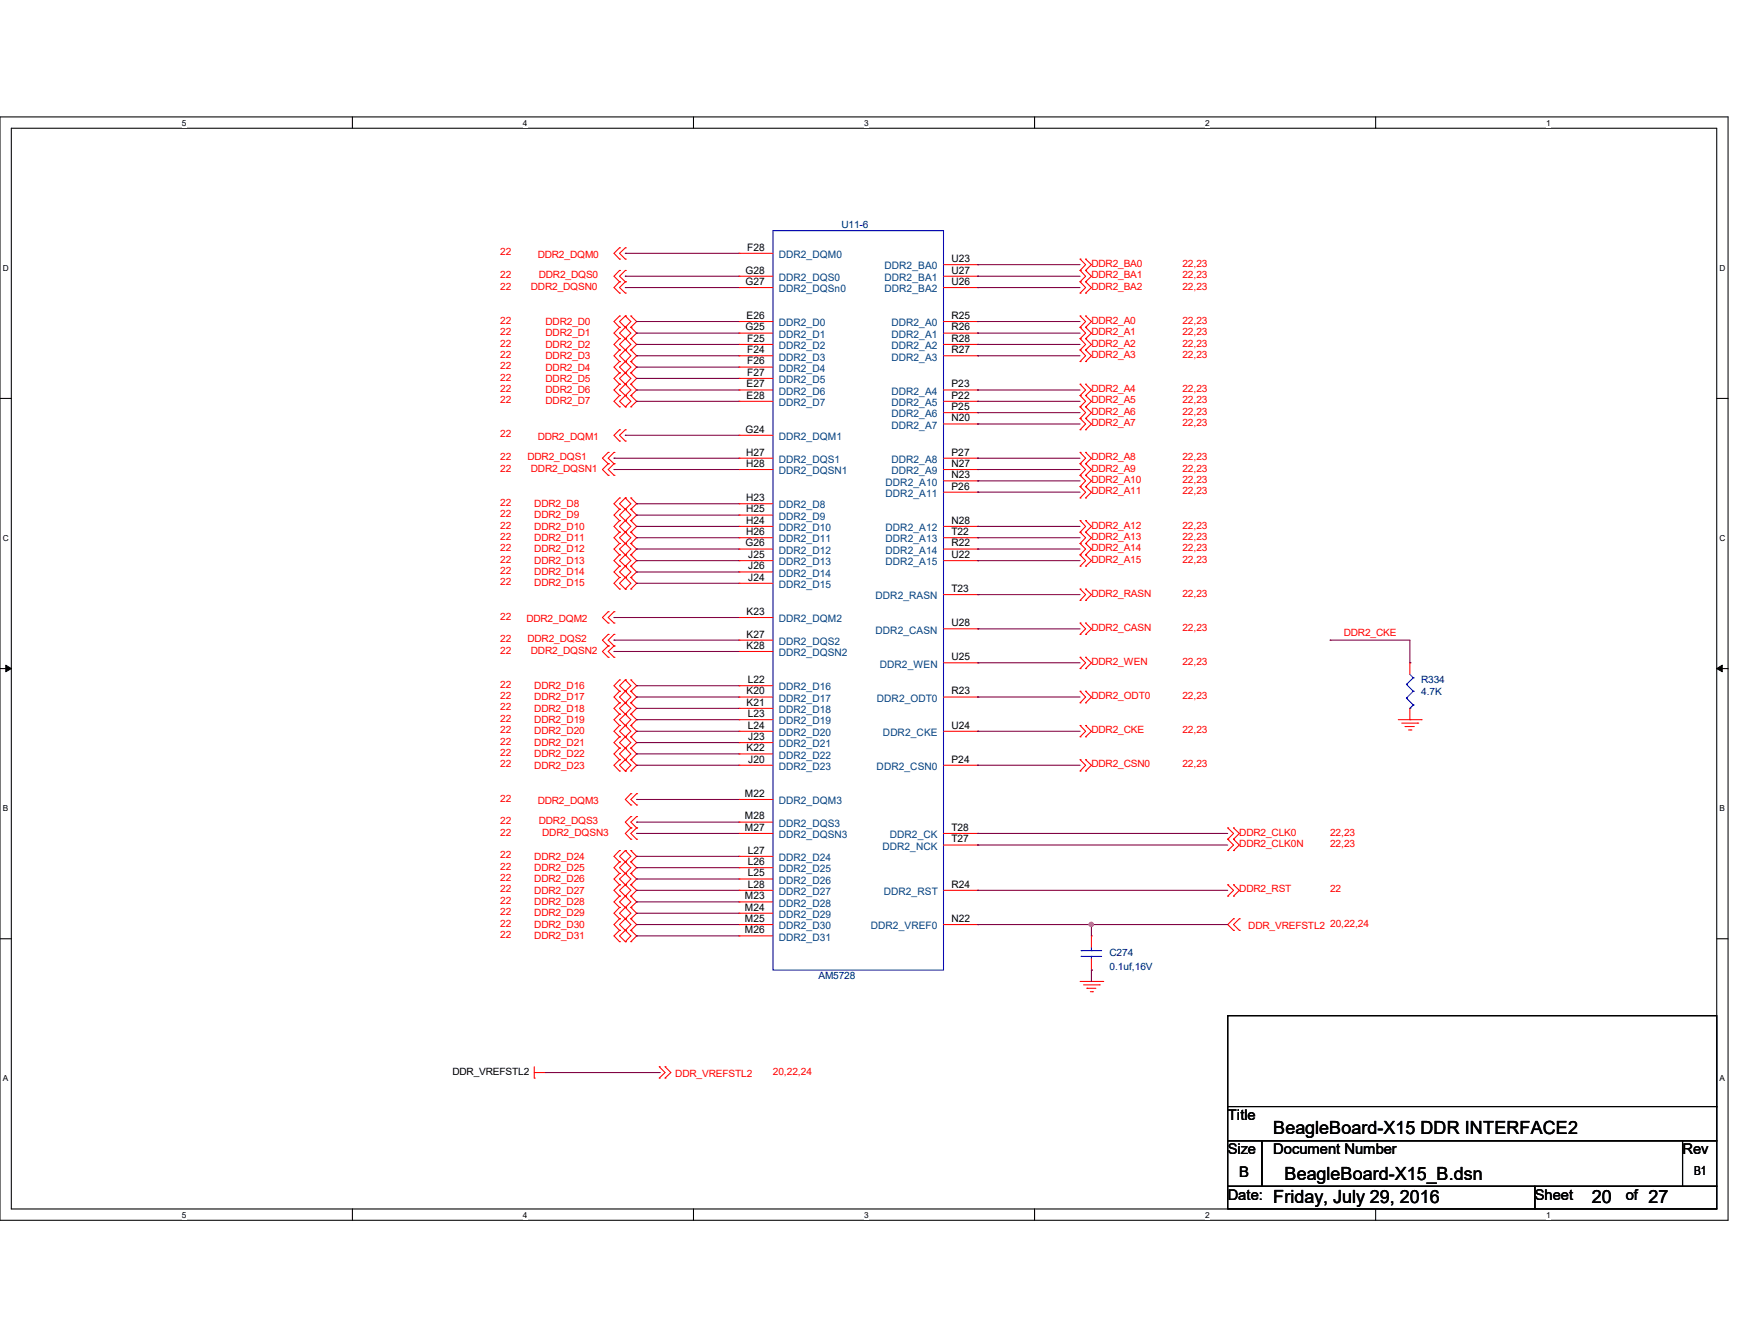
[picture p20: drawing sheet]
<svg xmlns="http://www.w3.org/2000/svg" width="279mm" height="216mm" viewBox="0 0 279 216" stroke-linecap="round" stroke-linejoin="round" font-family="sans-serif">
<defs><g id="words">
<g font-size="2.9">
<text x="204.8" y="182.3">BeagleBoard-X15 DDR INTERFACE2</text>
<text x="206.6" y="189.7">BeagleBoard-X15_B.dsn</text>
<text x="204.8" y="193.3">Friday, July 29, 2016</text>
<text x="256" y="193.3">20</text>
<text x="265.2" y="193.3">27</text>
</g>
<g font-size="2.4">
<text x="197.5" y="180.1">Title</text>
<text x="197.5" y="185.6">Size</text>
<text x="204.8" y="185.6">Document Number</text>
<text x="270.6" y="185.6">Rev</text>
<text x="199.3" y="189.2">B</text>
<text x="197.5" y="192.9">Date:</text>
<text x="246.9" y="192.9">Sheet</text>
<text x="261.5" y="192.9">of</text>
</g>
<text font-size="2" x="272.5" y="188.9">B1</text>
<g font-size="1.7">
<text x="120.2" y="40.3">F28</text>
<text x="119.9" y="45.8">G27</text>
<text x="119.9" y="44">G28</text>
<text x="153" y="45.8">U26</text>
<text x="153" y="42.1">U23</text>
<text x="153" y="44">U27</text>
<text x="119.9" y="53.1">G25</text>
<text x="120.1" y="51.3">E26</text>
<text x="153" y="51.3">R25</text>
<text x="153" y="53.1">R26</text>
<text x="120.2" y="56.8">F24</text>
<text x="120.2" y="54.9">F25</text>
<text x="120.2" y="58.6">F26</text>
<text x="153" y="54.9">R28</text>
<text x="153" y="56.8">R27</text>
<text x="120.1" y="62.3">E27</text>
<text x="120.1" y="64.1">E28</text>
<text x="120.2" y="60.4">F27</text>
<text x="153" y="65.9">P25</text>
<text x="153" y="62.3">P23</text>
<text x="153" y="64.1">P22</text>
<text x="119.9" y="69.6">G24</text>
<text x="153" y="67.7">N20</text>
<text x="120" y="73.2">H27</text>
<text x="120" y="75.1">H28</text>
<text x="153" y="75.1">N27</text>
<text x="153" y="76.9">N23</text>
<text x="153" y="73.2">P27</text>
<text x="120" y="82.4">H25</text>
<text x="120" y="80.6">H23</text>
<text x="153" y="78.7">P26</text>
<text x="119.9" y="87.8">G26</text>
<text x="120" y="86">H26</text>
<text x="120" y="84.2">H24</text>
<text x="120.4" y="89.7">J25</text>
<text x="153" y="84.2">N28</text>
<text x="153" y="86">T22</text>
<text x="153" y="87.8">R22</text>
<text x="153" y="89.7">U22</text>
<text x="120.4" y="93.3">J24</text>
<text x="120.4" y="91.5">J26</text>
<text x="153" y="95.2">T23</text>
<text x="120.1" y="98.8">K23</text>
<text x="153" y="100.7">U28</text>
<text x="120.1" y="102.5">K27</text>
<text x="120.1" y="104.3">K28</text>
<text x="153" y="106.1">U25</text>
<text x="120.1" y="111.6">K20</text>
<text x="120.1" y="113.5">K21</text>
<text x="120.3" y="109.8">L22</text>
<text x="153" y="111.6">R23</text>
<text x="120.3" y="115.3">L23</text>
<text x="120.3" y="117.1">L24</text>
<text x="120.4" y="119">J23</text>
<text x="153" y="117.1">U24</text>
<text x="120.1" y="120.8">K22</text>
<text x="120.4" y="122.6">J20</text>
<text x="153" y="122.6">P24</text>
<text x="119.8" y="128.1">M22</text>
<text x="119.8" y="131.7">M28</text>
<text x="119.8" y="133.6">M27</text>
<text x="120.3" y="137.2">L27</text>
<text x="153" y="133.6">T28</text>
<text x="153" y="135.4">T27</text>
<text x="120.3" y="139.1">L26</text>
<text x="120.3" y="140.9">L25</text>
<text x="120.3" y="142.7">L28</text>
<text x="153" y="142.7">R24</text>
<text x="119.8" y="144.6">M23</text>
<text x="119.8" y="148.2">M25</text>
<text x="119.8" y="146.4">M24</text>
<text x="153" y="148.2">N22</text>
<text x="119.8" y="150">M26</text>
</g>
<g font-size="1.7" fill="#004080">
<text x="125.3" y="41.5">DDR2_DQM0</text>
<text x="125.3" y="47">DDR2_DQSn0</text>
<text x="125.3" y="45.2">DDR2_DQS0</text>
<text x="142.3" y="47">DDR2_BA2</text>
<text x="142.3" y="43.3">DDR2_BA0</text>
<text x="142.3" y="45.2">DDR2_BA1</text>
<text x="125.3" y="52.5">DDR2_D0</text>
<text x="143.4" y="52.5">DDR2_A0</text>
<text x="125.3" y="58">DDR2_D3</text>
<text x="125.3" y="56.1">DDR2_D2</text>
<text x="125.3" y="54.3">DDR2_D1</text>
<text x="125.3" y="59.8">DDR2_D4</text>
<text x="143.4" y="56.1">DDR2_A2</text>
<text x="143.4" y="58">DDR2_A3</text>
<text x="143.4" y="54.3">DDR2_A1</text>
<text x="125.3" y="63.5">DDR2_D6</text>
<text x="125.3" y="65.3">DDR2_D7</text>
<text x="125.3" y="61.6">DDR2_D5</text>
<text x="143.4" y="63.5">DDR2_A4</text>
<text x="143.4" y="65.3">DDR2_A5</text>
<text x="125.3" y="70.7">DDR2_DQM1</text>
<text x="143.4" y="68.9">DDR2_A7</text>
<text x="143.4" y="67.1">DDR2_A6</text>
<text x="125.3" y="74.4">DDR2_DQS1</text>
<text x="125.3" y="76.2">DDR2_DQSN1</text>
<text x="143.4" y="76.2">DDR2_A9</text>
<text x="143.4" y="74.4">DDR2_A8</text>
<text x="125.3" y="83.6">DDR2_D9</text>
<text x="125.3" y="81.7">DDR2_D8</text>
<text x="142.4" y="78.1">DDR2_A10</text>
<text x="142.4" y="79.9">DDR2_A11</text>
<text x="125.3" y="89">DDR2_D12</text>
<text x="125.3" y="87.2">DDR2_D11</text>
<text x="125.3" y="85.4">DDR2_D10</text>
<text x="142.4" y="85.4">DDR2_A12</text>
<text x="142.4" y="87.2">DDR2_A13</text>
<text x="142.4" y="89">DDR2_A14</text>
<text x="125.3" y="94.5">DDR2_D15</text>
<text x="125.3" y="90.9">DDR2_D13</text>
<text x="125.3" y="92.7">DDR2_D14</text>
<text x="142.4" y="90.9">DDR2_A15</text>
<text x="125.3" y="100">DDR2_DQM2</text>
<text x="140.8" y="96.4">DDR2_RASN</text>
<text x="140.8" y="101.9">DDR2_CASN</text>
<text x="125.3" y="103.7">DDR2_DQS2</text>
<text x="125.3" y="105.5">DDR2_DQSN2</text>
<text x="141.5" y="107.3">DDR2_WEN</text>
<text x="125.3" y="112.8">DDR2_D17</text>
<text x="125.3" y="111">DDR2_D16</text>
<text x="141.1" y="112.8">DDR2_ODT0</text>
<text x="125.3" y="114.6">DDR2_D18</text>
<text x="125.3" y="116.5">DDR2_D19</text>
<text x="125.3" y="118.3">DDR2_D20</text>
<text x="142" y="118.3">DDR2_CKE</text>
<text x="125.3" y="122">DDR2_D22</text>
<text x="125.3" y="123.8">DDR2_D23</text>
<text x="125.3" y="120.1">DDR2_D21</text>
<text x="141" y="123.8">DDR2_CSN0</text>
<text x="125.3" y="129.3">DDR2_DQM3</text>
<text x="125.3" y="132.9">DDR2_DQS3</text>
<text x="125.3" y="134.7">DDR2_DQSN3</text>
<text x="141.9" y="136.6">DDR2_NCK</text>
<text x="143.1" y="134.7">DDR2_CK</text>
<text x="125.3" y="140.3">DDR2_D25</text>
<text x="125.3" y="138.4">DDR2_D24</text>
<text x="125.3" y="142.1">DDR2_D26</text>
<text x="125.3" y="143.9">DDR2_D27</text>
<text x="142.2" y="143.9">DDR2_RST</text>
<text x="125.3" y="145.8">DDR2_D28</text>
<text x="125.3" y="149.4">DDR2_D30</text>
<text x="125.3" y="147.6">DDR2_D29</text>
<text x="140.1" y="149.4">DDR2_VREF0</text>
<text x="125.3" y="151.2">DDR2_D31</text>
</g>
<g font-size="1.6" fill="#f00">
<text x="80.5" y="41.1">22</text>
<text x="86.5" y="41.4">DDR2_DQM0</text>
<text x="80.5" y="44.7">22</text>
<text x="80.5" y="46.6">22</text>
<text x="85.4" y="46.6">DDR2_DQSN0</text>
<text x="86.7" y="44.7">DDR2_DQS0</text>
<text x="175.6" y="42.9">DDR2_BA0</text>
<text x="175.6" y="44.7">DDR2_BA1</text>
<text x="175.6" y="46.6">DDR2_BA2</text>
<text x="190.2" y="42.9">22,23</text>
<text x="190.2" y="44.7">22,23</text>
<text x="190.2" y="46.6">22,23</text>
<text x="80.5" y="52">22</text>
<text x="80.5" y="53.9">22</text>
<text x="87.8" y="52.2">DDR2_D0</text>
<text x="175.6" y="53.9">DDR2_A1</text>
<text x="175.6" y="52">DDR2_A0</text>
<text x="190.2" y="53.9">22,23</text>
<text x="190.2" y="52">22,23</text>
<text x="80.5" y="55.7">22</text>
<text x="80.5" y="57.5">22</text>
<text x="80.5" y="59.4">22</text>
<text x="87.8" y="54.1">DDR2_D1</text>
<text x="87.8" y="55.9">DDR2_D2</text>
<text x="87.8" y="57.7">DDR2_D3</text>
<text x="87.8" y="59.6">DDR2_D4</text>
<text x="175.6" y="55.7">DDR2_A2</text>
<text x="175.6" y="57.5">DDR2_A3</text>
<text x="190.2" y="55.7">22,23</text>
<text x="190.2" y="57.5">22,23</text>
<text x="80.5" y="61.2">22</text>
<text x="80.5" y="63">22</text>
<text x="80.5" y="64.9">22</text>
<text x="87.8" y="61.4">DDR2_D5</text>
<text x="87.8" y="63.2">DDR2_D6</text>
<text x="87.8" y="65">DDR2_D7</text>
<text x="175.6" y="64.9">DDR2_A5</text>
<text x="175.6" y="63">DDR2_A4</text>
<text x="190.2" y="64.9">22,23</text>
<text x="190.2" y="63">22,23</text>
<text x="80.5" y="70.3">22</text>
<text x="86.5" y="70.7">DDR2_DQM1</text>
<text x="175.6" y="66.7">DDR2_A6</text>
<text x="175.6" y="68.5">DDR2_A7</text>
<text x="190.2" y="66.7">22,23</text>
<text x="190.2" y="68.5">22,23</text>
<text x="80.5" y="74">22</text>
<text x="80.5" y="75.8">22</text>
<text x="84.8" y="74">DDR2_DQS1</text>
<text x="85.4" y="75.8">DDR2_DQSN1</text>
<text x="175.6" y="74">DDR2_A8</text>
<text x="175.6" y="77.6">DDR2_A10</text>
<text x="175.6" y="75.8">DDR2_A9</text>
<text x="190.2" y="74">22,23</text>
<text x="190.2" y="77.6">22,23</text>
<text x="190.2" y="75.8">22,23</text>
<text x="80.5" y="81.3">22</text>
<text x="80.5" y="83.1">22</text>
<text x="85.9" y="81.5">DDR2_D8</text>
<text x="85.9" y="83.3">DDR2_D9</text>
<text x="175.6" y="79.5">DDR2_A11</text>
<text x="190.2" y="79.5">22,23</text>
<text x="80.5" y="85">22</text>
<text x="80.5" y="86.8">22</text>
<text x="80.5" y="88.6">22</text>
<text x="85.9" y="85.1">DDR2_D10</text>
<text x="85.9" y="87">DDR2_D11</text>
<text x="85.9" y="88.8">DDR2_D12</text>
<text x="175.6" y="88.6">DDR2_A14</text>
<text x="175.6" y="85">DDR2_A12</text>
<text x="175.6" y="86.8">DDR2_A13</text>
<text x="190.2" y="88.6">22,23</text>
<text x="190.2" y="85">22,23</text>
<text x="190.2" y="86.8">22,23</text>
<text x="80.5" y="90.5">22</text>
<text x="80.5" y="92.3">22</text>
<text x="80.5" y="94.1">22</text>
<text x="85.9" y="90.6">DDR2_D13</text>
<text x="85.9" y="92.5">DDR2_D14</text>
<text x="85.9" y="94.3">DDR2_D15</text>
<text x="175.6" y="95.9">DDR2_RASN</text>
<text x="175.6" y="90.5">DDR2_A15</text>
<text x="190.2" y="95.9">22,23</text>
<text x="190.2" y="90.5">22,23</text>
<text x="80.5" y="99.6">22</text>
<text x="84.7" y="100">DDR2_DQM2</text>
<text x="175.6" y="101.4">DDR2_CASN</text>
<text x="190.2" y="101.4">22,23</text>
<text x="80.5" y="103.3">22</text>
<text x="80.5" y="105.1">22</text>
<text x="84.8" y="103.3">DDR2_DQS2</text>
<text x="85.4" y="105.1">DDR2_DQSN2</text>
<text x="175.6" y="106.9">DDR2_WEN</text>
<text x="190.2" y="106.9">22,23</text>
<text x="216.2" y="102.3">DDR2_CKE</text>
<text x="80.5" y="110.6">22</text>
<text x="80.5" y="112.4">22</text>
<text x="85.9" y="110.7">DDR2_D16</text>
<text x="85.9" y="112.6">DDR2_D17</text>
<text x="175.6" y="112.4">DDR2_ODT0</text>
<text x="190.2" y="112.4">22,23</text>
<text x="80.5" y="114.2">22</text>
<text x="80.5" y="116">22</text>
<text x="80.5" y="117.9">22</text>
<text x="80.5" y="119.7">22</text>
<text x="85.9" y="114.4">DDR2_D18</text>
<text x="85.9" y="116.2">DDR2_D19</text>
<text x="85.9" y="118.1">DDR2_D20</text>
<text x="85.9" y="119.9">DDR2_D21</text>
<text x="175.6" y="117.9">DDR2_CKE</text>
<text x="190.2" y="117.9">22,23</text>
<text x="80.5" y="121.5">22</text>
<text x="80.5" y="123.4">22</text>
<text x="85.9" y="121.7">DDR2_D22</text>
<text x="85.9" y="123.6">DDR2_D23</text>
<text x="175.6" y="123.4">DDR2_CSN0</text>
<text x="190.2" y="123.4">22,23</text>
<text x="80.5" y="128.9">22</text>
<text x="86.5" y="129.2">DDR2_DQM3</text>
<text x="80.5" y="132.5">22</text>
<text x="80.5" y="134.3">22</text>
<text x="86.7" y="132.5">DDR2_DQS3</text>
<text x="87.2" y="134.3">DDR2_DQSN3</text>
<text x="199.3" y="134.3">DDR2_CLK0</text>
<text x="199.3" y="136.2">DDR2_CLK0N</text>
<text x="214" y="134.3">22,23</text>
<text x="214" y="136.2">22,23</text>
<text x="80.5" y="138">22</text>
<text x="80.5" y="139.8">22</text>
<text x="80.5" y="141.6">22</text>
<text x="80.5" y="143.5">22</text>
<text x="85.9" y="138.2">DDR2_D24</text>
<text x="85.9" y="140">DDR2_D25</text>
<text x="85.9" y="141.9">DDR2_D26</text>
<text x="85.9" y="143.7">DDR2_D27</text>
<text x="199.3" y="143.5">DDR2_RST</text>
<text x="214" y="143.5">22</text>
<text x="80.5" y="145.3">22</text>
<text x="80.5" y="147.2">22</text>
<text x="80.5" y="149">22</text>
<text x="85.9" y="145.5">DDR2_D28</text>
<text x="85.9" y="147.3">DDR2_D29</text>
<text x="85.9" y="149.1">DDR2_D30</text>
<text x="200.8" y="149.4">DDR_VREFSTL2</text>
<text x="213.9" y="149">20,22,24</text>
<text x="80.5" y="150.8">22</text>
<text x="85.9" y="151">DDR2_D31</text>
<text x="108.6" y="173.1">DDR_VREFSTL2</text>
<text x="124.3" y="172.8">20,22,24</text>
</g>
<g font-size="1.6" fill="#000080">
<text x="135.3" y="36.7">U11-6</text>
<text x="228.6" y="109.9">R334</text>
<text x="228.6" y="111.7">4.7K</text>
<text x="178.5" y="153.7">C274</text>
<text x="178.5" y="155.9">0.1uf,16V</text>
<text x="131.7" y="157.4">AM5728</text>
</g>
<text font-size="1.6" x="72.8" y="172.8">DDR_VREFSTL2</text>
<g font-size="1.3">
<text x="29.3" y="20.2">5</text>
<text x="84.1" y="20.2">4</text>
<text x="139" y="20.2">3</text>
<text x="193.8" y="20.2">2</text>
<text x="248.7" y="20.2">1</text>
<text x=".5" y="43.5">D</text>
<text x="276.6" y="43.5">D</text>
<text x=".5" y="87">C</text>
<text x="276.6" y="87">C</text>
<text x=".5" y="130.4">B</text>
<text x="276.6" y="130.4">B</text>
<text x=".5" y="173.8">A</text>
<text x="276.6" y="173.8">A</text>
<text x="29.3" y="195.7">5</text>
<text x="84.1" y="195.7">4</text>
<text x="139" y="195.7">3</text>
<text x="193.8" y="195.7">2</text>
<text x="248.7" y="195.7">1</text>
</g>
</g></defs>
<path d="M0 18.8h278v177.4h-278zM1.8 20.6h274.3v173.8h-274.3z" fill="none" stroke="#000" stroke-width=".17"/>
<g fill="#fff">
<path d="M29.3 19h.7v1.5h-.7z"/>
<path d="M29.3 194.6h.7v1.4h-.7z"/>
</g>
<path d="M56.7 18.8v1.8M56.7 194.4v1.8" fill="none" stroke="#000" stroke-width=".17"/>
<g fill="#fff">
<path d="M84.1 19h.7v1.5h-.7z"/>
<path d="M84.1 194.6h.7v1.4h-.7z"/>
</g>
<path d="M111.5 18.8v1.8M111.5 194.4v1.8" fill="none" stroke="#000" stroke-width=".17"/>
<g fill="#fff">
<path d="M139 19h.7v1.5h-.7z"/>
<path d="M139 194.6h.7v1.4h-.7z"/>
</g>
<path d="M166.4 18.8v1.8M166.4 194.4v1.8" fill="none" stroke="#000" stroke-width=".17"/>
<g fill="#fff">
<path d="M193.8 19h.8v1.5h-.8z"/>
<path d="M193.8 194.6h.8v1.4h-.8z"/>
</g>
<path d="M221.3 18.8v1.8M221.3 194.4v1.8" fill="none" stroke="#000" stroke-width=".17"/>
<g fill="#fff">
<path d="M248.7 19h.7v1.5h-.7z"/>
<path d="M248.7 194.6h.7v1.4h-.7z"/>
<path d="M.5 42.3h.9v1.5h-.9z"/>
<path d="M276.6 42.3h.9v1.5h-.9z"/>
<path d="M.5 85.8h.9v1.4h-.9z"/>
<path d="M276.6 85.8h.9v1.4h-.9z"/>
</g>
<path d="M0 64.1h1.8M276.1 64.1h1.9" fill="none" stroke="#000" stroke-width=".17"/>
<g fill="#fff">
<path d="M.5 129.2h.8v1.5h-.8z"/>
<path d="M276.6 129.2h.9v1.5h-.9z"/>
</g>
<path d="M0 107.5h1.8M276.1 107.5h1.9" fill="none" stroke="#000" stroke-width=".17"/>
<path d="M.9 106.9l.9 .6-.9 .5zM276.1 107.5l.9-.6v1.1z" fill="#000" stroke="#000" stroke-width=".16"/>
<g fill="#fff">
<path d="M.5 172.6h.8v1.5h-.8z"/>
<path d="M276.6 172.6h.9v1.5h-.9z"/>
</g>
<path d="M0 150.9h1.8M276.1 150.9h1.9M197.5 163.3h78.6v14.6h-78.6zM197.5 177.9h78.6v5.5h-78.6zM197.5 183.4h5.5v7.3h-5.5zM197.5 190.7h49.4v3.7h-49.4zM203 183.4h67.6v7.3h-67.6zM246.9 190.7h29.2v3.7h-29.2zM270.6 183.4h5.5v7.3h-5.5z" fill="none" stroke="#000" stroke-width=".17"/>
<g fill="none" stroke="#f00" stroke-width=".17">
<path d="M99.7 39.8h.1M99.7 39.8l-.9 .9 .9 1M100.6 39.8h.1M100.6 39.8l-.9 .9 .9 1M99.7 43.5h.1M99.7 45.3h.1M99.7 47.1h.1M99.7 41.7h.1M99.7 50.8h.1M99.7 52.6h.1M99.7 54.4h.1M99.7 56.3h.1"/>
<path d="M99.7 58.1h.1M99.7 59.9h.1M99.7 43.5l-.9 .9 .9 .9M99.7 45.3l-.9 .9 .9 .9M99.7 50.8l-.9 .9 .9 .9M99.7 52.6l-.9 1 .9 .8M99.7 54.4l-.9 1 .9 .9M99.7 56.3l-.9 .9 .9 .9M99.7 58.1l-.9 .9 .9 .9M99.7 59.9l-.9 .9 .9 1M100.6 43.5h.1M100.6 45.3h.1"/>
<path d="M100.6 47.1h.1M100.6 41.7h.1M100.6 52.6h.1M100.6 50.8h.1M100.6 54.4h.1M100.6 56.3h.1M100.6 58.1h.1M100.6 59.9h.1M100.6 43.5l-.9 .9 .9 .9M100.6 45.3l-.9 .9 .9 .9M100.6 50.8l-.9 .9 .9 .9M100.6 50.8l.9 .9-.9 .9"/>
<path d="M100.6 52.6l-.9 1 .9 .8M100.6 52.6l.9 1-1.8 1.8 .9 .9M100.6 54.4l.9 1-1.8 1.8 1.8 1.8-.9 .9M100.6 56.3l.9 .9-.9 .9M100.6 58.1l-.9 .9 1.8 1.8-.9 1M100.6 59.9l-.9 .9 .9 1M101.5 50.8h.1M101.5 52.6h.1M101.5 54.4h.1M101.5 56.3h.1M101.5 58.1h.1M101.5 59.9h.1"/>
<path d="M101.5 50.8l.9 .9-.9 .9M101.5 56.3l.9 .9-.9 .9M101.5 52.6l.9 1-.9 .8M101.5 54.4l.9 1-.9 .9M101.5 58.1l.9 .9-.9 .9M101.5 59.9l.9 .9-.9 1M118.9 57.2h.1M118.9 51.7h.1M118.9 55.4h.1M118.9 53.6h.1M118.9 59h.1M118.9 40.7h.1"/>
<path d="M118.9 46.2h.1M118.9 44.4h.1M118.9 51.7h5.4M118.9 55.4h5.4M118.9 57.2h5.4M118.9 53.6h5.4M118.9 46.2h5.4M118.9 59h5.4M118.9 40.7h5.4M118.9 44.4h5.4M151.8 51.7h5.5M151.8 55.4h5.5"/>
<path d="M151.8 57.2h5.5M151.8 53.6h5.5M151.8 46.2h5.5M151.8 42.5h5.5M151.8 44.4h5.5M157.3 51.7h.1M157.3 55.4h.1M157.3 57.2h.1M157.3 53.6h.1M157.3 46.2h.1M157.3 42.5h.1M157.3 44.4h.1"/>
<path d="M173.7 41.7h.1M173.7 43.5h.1M173.7 45.3h.1M173.7 47.1h.1M173.7 54.4h.1M173.7 56.3h.1M173.7 52.6h.1M173.7 50.8h.1M173.7 58.1h.1M173.7 41.7l.9 .8-.9 1M173.7 43.5l.9 .9-.9 .9M173.7 45.3l.9 .9-.9 .9"/>
<path d="M173.7 54.4l.9 1-.9 .9M173.7 52.6l.9 1-.9 .8M173.7 50.8l.9 .9-.9 .9M173.7 56.3l.9 .9-.9 .9M174.6 41.7h.1M174.6 43.5h.1M174.6 45.3h.1M174.6 47.1h.1M174.6 54.4h.1M174.6 56.3h.1M174.6 52.6h.1M174.6 50.8h.1"/>
<path d="M174.6 58.1h.1M174.6 56.3l1 .9-1 .9M174.6 41.7l1 .8-1 1M174.6 43.5l1 .9-1 .9M174.6 45.3l1 .9-1 .9M174.6 54.4l1 1-1 .9M174.6 52.6l1 1-1 .8M174.6 50.8l1 .9-1 .9M97.8 72.7h.1M97.8 74.5h.1M97.8 76.4h.1M97.8 72.7l-.9 1 .9 .8"/>
<path d="M97.8 74.5l-.9 1 .9 .9M98.8 72.7h.1M98.8 74.5h.1M98.8 76.4h.1M98.8 72.7l-1 1 1 .8M98.8 74.5l-1 1 1 .9M99.7 69.1h.1M99.7 70.9h.1M99.7 61.8h.1M99.7 63.6h.1M99.7 65.4h.1M99.7 69.1l-.9 .9 .9 .9"/>
<path d="M99.7 61.8l-.9 .9 .9 .9M99.7 63.6l-.9 .9 .9 .9M100.6 69.1h.1M100.6 70.9h.1M100.6 61.8h.1M100.6 63.6h.1M100.6 65.4h.1M100.6 69.1l-.9 .9 .9 .9M100.6 61.8l-.9 .9 .9 .9M100.6 61.8l.9 .9-1.8 1.8 .9 .9M100.6 63.6l.9 .9-.9 .9M101.5 61.8h.1"/>
<path d="M101.5 63.6h.1M101.5 65.4h.1M101.5 61.8l.9 .9-.9 .9M101.5 63.6l.9 .9-.9 .9M118.9 62.7h.1M118.9 64.5h.1M118.9 60.8h.1M118.9 70h.1M118.9 73.7h.1M118.9 75.5h.1M118.9 75.5h5.4M118.9 62.7h5.4"/>
<path d="M118.9 64.5h5.4M118.9 73.7h5.4M118.9 60.8h5.4M118.9 70h5.4M151.8 68.2h5.5M151.8 75.5h5.5M151.8 66.3h5.5M151.8 62.7h5.5M151.8 64.5h5.5M151.8 77.3h5.5M151.8 79.1h5.5M151.8 73.7h5.5"/>
<path d="M157.3 68.2h.1M157.3 75.5h.1M157.3 66.3h.1M157.3 62.7h.1M157.3 64.5h.1M157.3 77.3h.1M157.3 79.1h.1M157.3 73.7h.1M173.7 65.4h.1M173.7 67.3h.1M173.7 72.7h.1M173.7 74.5h.1"/>
<path d="M173.7 76.4h.1M173.7 78.2h.1M173.7 63.6h.1M173.7 69.1h.1M173.7 61.8h.1M173.7 65.4l.9 .9-.9 1M173.7 72.7l.9 1-.9 .8M173.7 76.4l.9 .9-.9 .9M173.7 63.6l.9 .9-.9 .9M173.7 67.3l.9 .9-.9 .9M173.7 74.5l.9 1-.9 .9M173.7 61.8l.9 .9-.9 .9"/>
<path d="M173.7 78.2l.9 .9-.9 1M174.6 65.4h.1M174.6 67.3h.1M174.6 72.7h.1M174.6 74.5h.1M174.6 76.4h.1M174.6 78.2h.1M174.6 63.6h.1M174.6 69.1h.1M174.6 61.8h.1M174.6 65.4l1 .9-1 1M174.6 72.7l1 1-1 .8"/>
<path d="M174.6 76.4l1 .9-1 .9M174.6 63.6l1 .9-1 .9M174.6 67.3l1 .9-1 .9M174.6 74.5l1 1-1 .9M174.6 61.8l1 .9-1 .9M174.6 78.2l1 .9-1 1M97.8 98.3h.1M97.8 98.3l-.9 1 .9 .9M98.8 98.3h.1M98.8 98.3l-1 1 1 .9M99.7 80.1h.1M99.7 81.9h.1"/>
<path d="M99.7 83.7h.1M99.7 85.6h.1M99.7 87.4h.1M99.7 89.2h.1M99.7 91h.1M99.7 92.8h.1M99.7 94.7h.1M99.7 80.1l-.9 .9 .9 .9M99.7 81.9l-.9 .9 .9 .9M99.7 83.7l-.9 .9 .9 1M99.7 87.4l-.9 .9 .9 .9M99.7 85.6l-.9 .8 .9 1"/>
<path d="M99.7 89.2l-.9 .9 .9 .9M99.7 91l-.9 .9 .9 .9M99.7 92.8l-.9 1 .9 .9M100.6 81.9h.1M100.6 80.1h.1M100.6 83.7h.1M100.6 85.6h.1M100.6 87.4h.1M100.6 89.2h.1M100.6 91h.1M100.6 92.8h.1M100.6 94.7h.1"/>
<path d="M100.6 80.1l-.9 .9 .9 .9M100.6 80.1l.9 .9-1.8 1.8 .9 .9M100.6 81.9l.9 .9-1.8 1.8 1.8 1.8-.9 1M100.6 83.7l.9 .9-.9 1M100.6 85.6l-.9 .8 1.8 1.9-.9 .9M100.6 87.4l-.9 .9 .9 .9M100.6 89.2l-.9 .9 .9 .9M100.6 89.2l.9 .9-1.8 1.8 .9 .9M100.6 91l.9 .9-1.8 1.9 .9 .9M100.6 92.8l.9 1-.9 .9M101.5 80.1h.1M101.5 81.9h.1"/>
<path d="M101.5 83.7h.1M101.5 85.6h.1M101.5 87.4h.1M101.5 89.2h.1M101.5 91h.1M101.5 92.8h.1M101.5 94.7h.1M101.5 80.1l.9 .9-.9 .9M101.5 83.7l.9 .9-.9 1M101.5 81.9l.9 .9-.9 .9M101.5 85.6l.9 .8-.9 1M101.5 87.4l.9 .9-.9 .9"/>
<path d="M101.5 92.8l.9 1-.9 .9M101.5 89.2l.9 .9-.9 .9M101.5 91l.9 .9-.9 .9M118.9 88.3h.1M118.9 82.8h.1M118.9 93.8h.1M118.9 90.1h.1M118.9 91.9h.1M118.9 86.4h.1M118.9 81h.1M118.9 84.6h.1M118.9 99.3h.1"/>
<path d="M118.9 84.6h5.4M118.9 86.4h5.4M118.9 88.3h5.4M118.9 82.8h5.4M118.9 93.8h5.4M118.9 90.1h5.4M118.9 91.9h5.4M118.9 81h5.4M118.9 99.3h5.4M151.8 84.6h5.5M151.8 95.6h5.5M151.8 86.4h5.5"/>
<path d="M151.8 88.3h5.5M151.8 90.1h5.5M157.3 84.6h.1M157.3 95.6h.1M157.3 86.4h.1M157.3 88.3h.1M157.3 90.1h.1M173.7 94.7h.1M173.7 96.5h.1M173.7 87.4h.1M173.7 89.2h.1M173.7 83.7h.1"/>
<path d="M173.7 85.6h.1M173.7 80.1h.1M173.7 91h.1M173.7 94.7l.9 .9-.9 .9M173.7 87.4l.9 .9-.9 .9M173.7 83.7l.9 .9-.9 1M173.7 85.6l.9 .8-.9 1M173.7 89.2l.9 .9-.9 .9M174.6 94.7h.1M174.6 96.5h.1M174.6 87.4h.1M174.6 89.2h.1"/>
<path d="M174.6 83.7h.1M174.6 85.6h.1M174.6 80.1h.1M174.6 91h.1M174.6 94.7l1 .9-1 .9M174.6 87.4l1 .9-1 .9M174.6 83.7l1 .9-1 1M174.6 85.6l1 .8-1 1M174.6 89.2l1 .9-1 .9M97.8 102h.1M97.8 103.8h.1M97.8 105.7h.1"/>
<path d="M97.8 100.2h.1M97.8 102l-.9 .9 .9 .9M97.8 103.8l-.9 .9 .9 1M98.8 102h.1M98.8 103.8h.1M98.8 105.7h.1M98.8 100.2h.1M98.8 102l-1 .9 1 .9M98.8 103.8l-1 .9 1 1M99.7 109.3h.1M99.7 111.1h.1M99.7 113h.1"/>
<path d="M99.7 114.8h.1M99.7 116.6h.1M99.7 118.4h.1M99.7 109.3l-.9 .9 .9 .9M99.7 111.1l-.9 1 .9 .9M99.7 114.8l-.9 .9 .9 .9M99.7 113l-.9 .9 .9 .9M99.7 116.6l-.9 1 .9 .8M99.7 118.4l-.9 1 .9 .9M100.6 111.1h.1M100.6 109.3h.1M100.6 113h.1"/>
<path d="M100.6 114.8h.1M100.6 116.6h.1M100.6 118.4h.1M100.6 109.3l-.9 .9 .9 .9M100.6 109.3l.9 .9-1.8 1.9 1.8 1.8-.9 .9M100.6 111.1l.9 1-.9 .9M100.6 113l-.9 .9 1.8 1.8-.9 .9M100.6 114.8l-.9 .9 .9 .9M100.6 116.6l-.9 1 .9 .8M100.6 116.6l.9 1-1.8 1.8 .9 .9M100.6 118.4l.9 1-1.8 1.8 1.8 1.8-.9 1M101.5 109.3h.1"/>
<path d="M101.5 111.1h.1M101.5 113h.1M101.5 114.8h.1M101.5 116.6h.1M101.5 118.4h.1M101.5 109.3l.9 .9-.9 .9M101.5 111.1l.9 1-.9 .9M101.5 113l.9 .9-.9 .9M101.5 114.8l.9 .9-.9 .9M101.5 116.6l.9 1-.9 .8M101.5 118.4l.9 1-.9 .9M118.9 112.1h.1"/>
<path d="M118.9 119.4h.1M118.9 113.9h.1M118.9 110.2h.1M118.9 115.7h.1M118.9 117.6h.1M118.9 102.9h.1M118.9 104.7h.1M118.9 115.7h5.4M118.9 112.1h5.4M118.9 117.6h5.4M118.9 119.4h5.4M118.9 113.9h5.4"/>
<path d="M118.9 110.2h5.4M118.9 102.9h5.4M118.9 104.7h5.4M151.8 112.1h5.5M151.8 106.6h5.5M151.8 117.6h5.5M151.8 101.1h5.5M157.3 112.1h.1M157.3 106.6h.1M157.3 117.6h.1M157.3 101.1h.1M173.7 100.2h.1"/>
<path d="M173.7 102h.1M173.7 111.1h.1M173.7 113h.1M173.7 105.7h.1M173.7 107.5h.1M173.7 116.6h.1M173.7 118.4h.1M173.7 100.2l.9 .9-.9 .9M173.7 111.1l.9 1-.9 .9M173.7 105.7l.9 .9-.9 .9M173.7 116.6l.9 1-.9 .8M174.6 100.2h.1"/>
<path d="M174.6 102h.1M174.6 111.1h.1M174.6 113h.1M174.6 105.7h.1M174.6 107.5h.1M174.6 116.6h.1M174.6 118.4h.1M174.6 100.2l1 .9-1 .9M174.6 111.1l1 1-1 .9M174.6 105.7l1 .9-1 .9M174.6 116.6l1 1-1 .8M224.9 115.7h3.7"/>
<path d="M225.5 116.2h2.5M226 116.8h.1M226 116.8h1.5M226.6 117.3h.3M226.8 106.6h.1M226.8 115.7h.1M226.8 106.6v1.8M226.8 113.9v1.8M226.9 117.3h.1M228 116.2h.1M228.6 115.7h.1M99.7 120.3h.1"/>
<path d="M99.7 122.1h.1M99.7 124h.1M99.7 136.7h.1M99.7 138.6h.1M99.7 120.3l-.9 .9 .9 .9M99.7 122.1l-.9 .9 .9 1M99.7 136.7l-.9 1 .9 .9M99.7 138.6l-.9 .9 .9 .9M100.6 120.3h.1M100.6 122.1h.1M100.6 124h.1M100.6 138.6h.1"/>
<path d="M100.6 136.7h.1M100.6 136.7l.9 1-1.8 1.8 1.8 1.8-.9 .9M100.6 136.7l-.9 1 .9 .9M100.6 120.3l.9 .9-.9 .9M100.6 122.1l-.9 .9 .9 1M100.6 138.6l.9 .9-.9 .9M101.5 131.3h.1M101.5 133.1h.1M101.5 134.9h.1M101.5 120.3h.1M101.5 122.1h.1M101.5 124h.1"/>
<path d="M101.5 136.7h.1M101.5 138.6h.1M101.5 127.6h.1M101.5 129.4h.1M101.5 131.3l-.9 .9 .9 .9M101.5 133.1l-.9 .9 .9 .9M101.5 120.3l.9 .9-.9 .9M101.5 122.1l.9 .9-.9 1M101.5 136.7l.9 1-.9 .9M101.5 138.6l.9 .9-.9 .9M101.5 127.6l-.9 .9 .9 .9M102.4 131.3h.1"/>
<path d="M102.4 133.1h.1M102.4 134.9h.1M102.4 127.6h.1M102.4 129.4h.1M102.4 131.3l-.9 .9 .9 .9M102.4 133.1l-.9 .9 .9 .9M102.4 127.6l-.9 .9 .9 .9M118.9 121.2h.1M118.9 123h.1M118.9 139.5h.1M118.9 137.7h.1M118.9 128.5h.1"/>
<path d="M118.9 132.2h.1M118.9 134h.1M118.9 123h5.4M118.9 134h5.4M118.9 121.2h5.4M118.9 139.5h5.4M118.9 137.7h5.4M118.9 128.5h5.4M118.9 132.2h5.4M151.8 123h5.5M151.8 134h5.5M151.8 135.8h5.5"/>
<path d="M157.3 123h.1M157.3 134h.1M157.3 135.8h.1M173.7 122.1h.1M173.7 124h.1M173.7 122.1l.9 .9-.9 1M174.6 122.1h.1M174.6 124h.1M174.6 122.1l1 .9-1 1M197.5 133.1h.1M197.5 134.9h.1M197.5 136.7h.1"/>
<path d="M197.5 133.1l.9 .9-.9 .9M197.5 134.9l.9 .9-.9 .9M198.4 133.1h.1M198.4 134.9h.1M198.4 136.7h.1M198.4 133.1l.9 .9-.9 .9M198.4 134.9l.9 .9-.9 .9M99.7 140.4h.1M99.7 142.2h.1M99.7 144.1h.1M99.7 145.9h.1M99.7 147.7h.1"/>
<path d="M99.7 149.6h.1M99.7 151.4h.1M99.7 142.2l-.9 .9 .9 1M99.7 140.4l-.9 .9 .9 .9M99.7 144.1l-.9 .9 .9 .9M99.7 145.9l-.9 .9 .9 .9M99.7 147.7l-.9 .9 .9 1M99.7 149.6l-.9 .9 .9 .9M100.6 140.4h.1M100.6 142.2h.1M100.6 144.1h.1M100.6 145.9h.1"/>
<path d="M100.6 147.7h.1M100.6 149.6h.1M100.6 151.4h.1M100.6 140.4l-.9 .9 1.8 1.8-.9 1M100.6 145.9l.9 .9-1.8 1.8 1.8 1.9-.9 .9M100.6 142.2l-.9 .9 .9 1M100.6 144.1l-.9 .9 .9 .9M100.6 144.1l.9 .9-1.8 1.8 .9 .9M100.6 147.7l.9 .9-.9 1M100.6 149.6l-.9 .9 .9 .9M101.5 140.4h.1M101.5 142.2h.1"/>
<path d="M101.5 144.1h.1M101.5 145.9h.1M101.5 147.7h.1M101.5 149.6h.1M101.5 151.4h.1M101.5 140.4l.9 .9-.9 .9M101.5 142.2l.9 .9-.9 1M101.5 147.7l.9 .9-.9 1M101.5 144.1l.9 .9-.9 .9M101.5 145.9l.9 .9-.9 .9M101.5 149.6l.9 .9-.9 .9M118.9 141.3h.1"/>
<path d="M118.9 143.1h.1M118.9 145h.1M118.9 150.5h.1M118.9 148.6h.1M118.9 146.8h.1M118.9 143.1h5.4M118.9 141.3h5.4M118.9 145h5.4M118.9 150.5h5.4M118.9 148.6h5.4M118.9 146.8h5.4M151.8 143.1h5.5"/>
<path d="M151.8 148.6h5.5M157.3 143.1h.1M157.3 148.6h.1M173.7 157.8h3.7M174.3 158.3h2.5M174.8 158.9h.1M174.8 158.9h1.5M175.4 159.4h.3M175.6 156h.1M175.6 150.5h.1M175.6 150.5v1.8M175.6 154.1v1.9"/>
<path d="M175.7 159.4h.1M176.8 158.3h.1M177.4 157.8h.1M197.5 142.2h.1M197.5 144.1h.1M197.5 142.2l.9 .9-.9 1M198.4 147.7h.1M198.4 149.6h.1M198.4 142.2h.1M198.4 144.1h.1M198.4 147.7l-.9 .9 .9 1M198.4 142.2l.9 .9-.9 1"/>
<path d="M199.3 147.7h.1M199.3 149.6h.1M199.3 147.7l-.9 .9 .9 1M85.9 173.3h.1M85.9 172.4h1.9M85.9 171.5v1.8M87.8 172.4h.1M106 171.5h.1M106 173.3h.1M106 171.5l1 .9-1 .9M107 171.5h.1M107 173.3h.1"/>
<path d="M107 171.5l.9 .9-.9 .9"/>
</g>
<g fill="none" stroke="#00f" stroke-width=".17">
<path d="M124.3 37.1h27.5v118.9h-27.5zM226.2 110h.1M226.2 112.2h.1M226.2 110l1.1 1.1M226.2 112.2l1.1 1.1M226.8 113.9h.1M226.8 108.4l.5 .6M227.3 109h.1M227.3 111.1h.1M227.3 113.3h.1M227.3 109l-1.1 1M227.3 111.1l-1.1 1.1"/>
<path d="M227.3 113.3l-.5 .6M173.9 152.8h.1M173.9 153.8h.1M173.9 152.8h3.3M173.9 153.8h3.3M175.6 153.8h.1M175.6 152.8h.1M175.6 152.3v.5M175.6 153.8v.3"/>
</g>
<g fill="none" stroke="#800040" stroke-width=".17">
<path d="M100.6 40.7h.1M100.6 44.4h.1M100.6 46.2h.1M100.6 40.7h18.3M100.6 44.4h18.3M100.6 46.2h18.3M102.4 57.2h.1M102.4 59h.1M102.4 51.7h.1M102.4 53.6h.1M102.4 55.4h.1M102.4 57.2h16.5"/>
<path d="M102.4 59h16.5M102.4 51.7h16.5M102.4 53.6h16.5M102.4 55.4h16.5M157.3 44.4h.1M157.3 42.5h.1M157.3 46.2h.1M157.3 53.6h.1M157.3 55.4h.1M157.3 51.7h.1M157.3 57.2h.1M157.3 57.2h16.4"/>
<path d="M157.3 51.7h16.4M157.3 53.6h16.4M157.3 55.4h16.4M157.3 44.4h16.4M157.3 46.2h16.4M157.3 42.5h16.4M98.8 73.7h.1M98.8 75.5h.1M98.8 73.7h20.1M98.8 75.5h20.1M100.6 70h.1M100.6 70h18.3"/>
<path d="M102.4 64.5h.1M102.4 60.8h.1M102.4 62.7h.1M102.4 64.5h16.5M102.4 60.8h16.5M102.4 62.7h16.5M157.3 73.7h.1M157.3 66.3h.1M157.3 68.2h.1M157.3 77.3h.1M157.3 64.5h.1M157.3 75.5h.1"/>
<path d="M157.3 79.1h.1M157.3 62.7h.1M157.3 64.5h16.4M157.3 62.7h16.4M157.3 73.7h16.4M157.3 66.3h16.4M157.3 68.2h16.4M157.3 77.3h16.4M157.3 75.5h16.4M157.3 79.1h16.4M98.8 99.3h.1M98.8 99.3h20.1"/>
<path d="M102.4 86.4h.1M102.4 93.8h.1M102.4 88.3h.1M102.4 90.1h.1M102.4 91.9h.1M102.4 81h.1M102.4 82.8h.1M102.4 84.6h.1M102.4 86.4h16.5M102.4 93.8h16.5M102.4 88.3h16.5M102.4 90.1h16.5"/>
<path d="M102.4 91.9h16.5M102.4 81h16.5M102.4 82.8h16.5M102.4 84.6h16.5M157.3 95.6h.1M157.3 84.6h.1M157.3 86.4h.1M157.3 88.3h.1M157.3 90.1h.1M157.3 86.4h16.4M157.3 88.3h16.4M157.3 90.1h16.4"/>
<path d="M157.3 84.6h16.4M157.3 95.6h16.4M98.8 102.9h.1M98.8 104.7h.1M98.8 102.9h20.1M98.8 104.7h20.1M102.4 115.7h.1M102.4 117.6h.1M102.4 119.4h.1M102.4 110.2h.1M102.4 112.1h.1M102.4 113.9h.1"/>
<path d="M102.4 115.7h16.5M102.4 117.6h16.5M102.4 119.4h16.5M102.4 110.2h16.5M102.4 112.1h16.5M102.4 113.9h16.5M157.3 101.1h.1M157.3 112.1h.1M157.3 106.6h.1M157.3 117.6h.1M157.3 117.6h16.4M157.3 112.1h16.4"/>
<path d="M157.3 101.1h16.4M157.3 106.6h16.4M214 102.9h.1M214 102.9h12.8v3.7M226.8 106.6h.1M102.4 123h.1M102.4 121.2h.1M102.4 137.7h.1M102.4 139.5h.1M102.4 128.5h.1M102.4 132.2h.1M102.4 134h.1"/>
<path d="M102.4 123h16.5M102.4 121.2h16.5M102.4 137.7h16.5M102.4 139.5h16.5M102.4 128.5h16.5M102.4 132.2h16.5M102.4 134h16.5M157.3 123h.1M157.3 134h.1M157.3 135.8h.1M157.3 123h16.4M157.3 134h40.2"/>
<path d="M157.3 135.8h40.2M102.4 143.1h.1M102.4 150.5h.1M102.4 145h.1M102.4 146.8h.1M102.4 148.6h.1M102.4 141.3h.1M102.4 143.1h16.5M102.4 150.5h16.5M102.4 145h16.5M102.4 146.8h16.5M102.4 148.6h16.5"/>
<path d="M102.4 141.3h16.5M157.3 148.6h.1M157.3 143.1h.1M157.3 143.1h40.2M157.3 148.6h40.2M175.6 148.6h.1M175.6 156h.1M175.6 148.6v1.9M175.6 156v1.8M87.8 172.4h18.2M106 172.4h.1"/>
</g>
<circle cx="175.5" cy="148.6" r=".35" fill="#f0f" stroke="#f0f" stroke-width=".17"/>
<use href="#words"/>
</svg>
